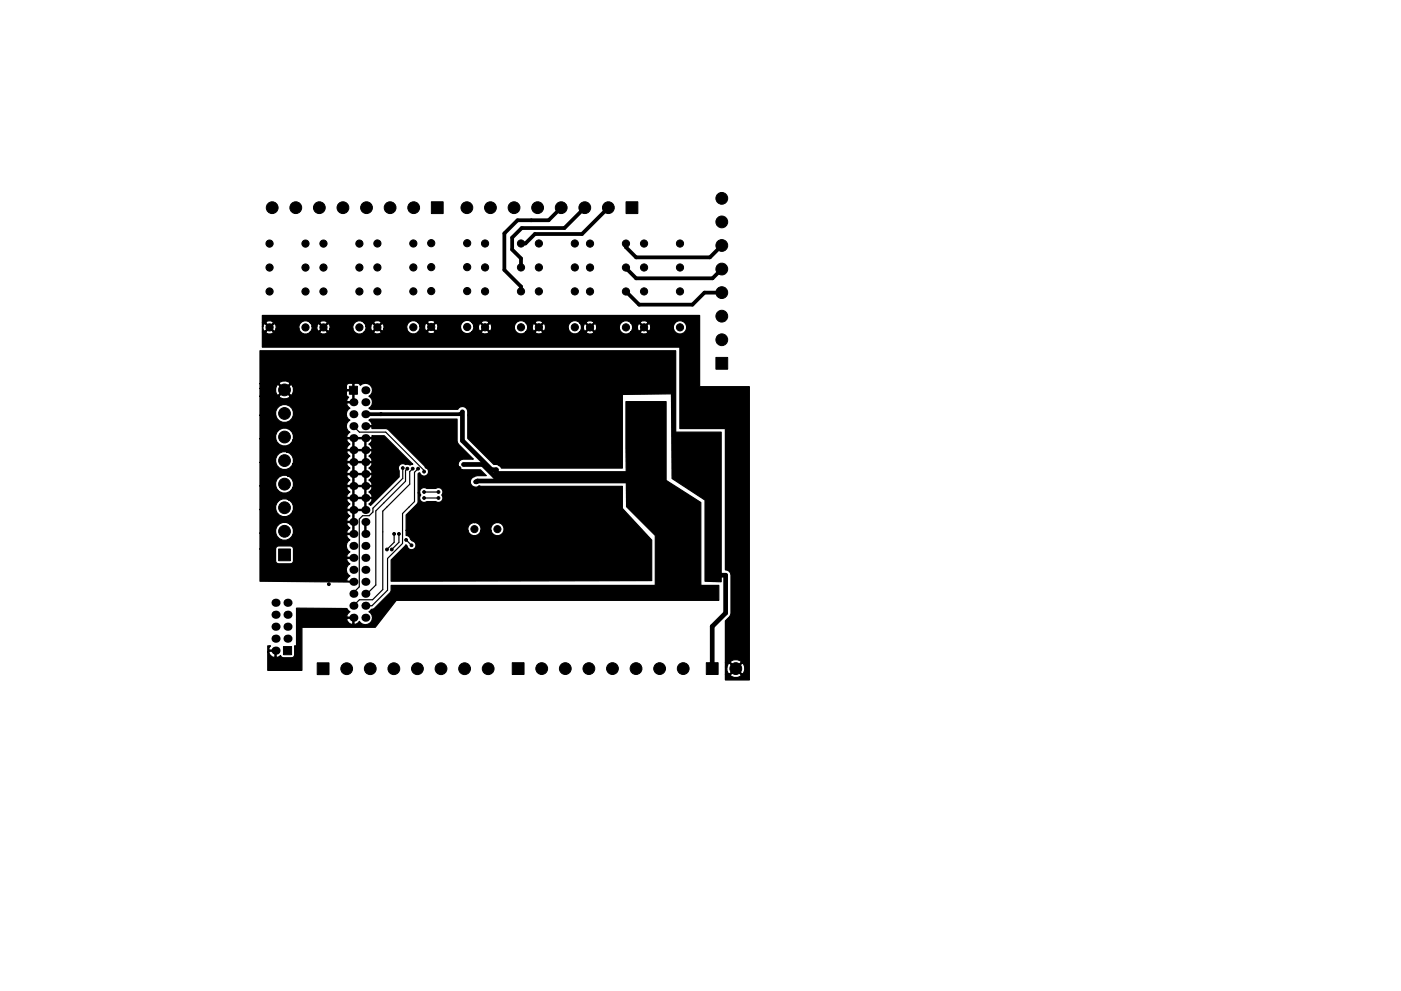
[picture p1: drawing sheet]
<svg xmlns="http://www.w3.org/2000/svg" width="297mm" height="210mm" viewBox="0 0 297 210" stroke-linecap="round" stroke-linejoin="round" font-family="sans-serif">
<g fill="#000" stroke="#000" stroke-width=".21">
<path d="M91.5 42.8h2.5v2.5h-2.5zM132.7 42.8h2.5v2.5h-2.5zM151.8 75.8h2.5v2.5h-2.5zM74.1 81.9h1.7v1.7h-1.7zM59.1 116.5h2.5v2.5h-2.5zM60.1 137.2h1.7v1.7h-1.7zM67.3 140.6h2.5v2.5h-2.5zM108.6 140.6h2.5v2.5h-2.5zM149.8 140.6h2.5v2.5h-2.5z"/>
<circle cx="57.1" cy="51.7" r=".76"/>
<circle cx="57.1" cy="56.8" r=".76"/>
<circle cx="57.7" cy="44.1" r="1.25"/>
<circle cx="62.7" cy="44.1" r="1.25"/>
<circle cx="64.8" cy="51.7" r=".76"/>
<circle cx="64.8" cy="56.8" r=".76"/>
<circle cx="67.7" cy="44.1" r="1.25"/>
<circle cx="68.6" cy="51.7" r=".76"/>
<circle cx="68.6" cy="56.8" r=".76"/>
<circle cx="72.7" cy="44.1" r="1.25"/>
<circle cx="76.2" cy="51.7" r=".76"/>
<circle cx="76.2" cy="56.8" r=".76"/>
<circle cx="77.7" cy="44.1" r="1.25"/>
<circle cx="80" cy="56.7" r=".76"/>
<circle cx="80" cy="51.7" r=".76"/>
<circle cx="82.7" cy="44.1" r="1.25"/>
<circle cx="87.6" cy="51.7" r=".76"/>
<circle cx="87.6" cy="56.7" r=".76"/>
<circle cx="87.7" cy="44.1" r="1.25"/>
<circle cx="91.4" cy="56.7" r=".76"/>
<circle cx="91.4" cy="51.6" r=".76"/>
<circle cx="99" cy="44.1" r="1.25"/>
<circle cx="99" cy="51.6" r=".76"/>
<circle cx="99" cy="56.7" r=".76"/>
<circle cx="102.8" cy="56.7" r=".76"/>
<circle cx="102.8" cy="51.7" r=".76"/>
<circle cx="104" cy="44.1" r="1.25"/>
<circle cx="109" cy="44.1" r="1.25"/>
<circle cx="110.5" cy="56.7" r=".76"/>
<circle cx="110.5" cy="51.7" r=".76"/>
<circle cx="114" cy="44.1" r="1.25"/>
<circle cx="114.3" cy="56.7" r=".76"/>
<circle cx="114.3" cy="51.7" r=".76"/>
<circle cx="119" cy="44.1" r="1.25"/>
<circle cx="121.9" cy="56.7" r=".76"/>
<circle cx="121.9" cy="51.7" r=".76"/>
<circle cx="124" cy="44.1" r="1.25"/>
<circle cx="125.1" cy="51.7" r=".76"/>
<circle cx="125.1" cy="56.8" r=".76"/>
<circle cx="129" cy="44.1" r="1.25"/>
<circle cx="132.7" cy="56.8" r=".76"/>
<circle cx="132.7" cy="51.7" r=".76"/>
<circle cx="136.6" cy="56.8" r=".76"/>
<circle cx="136.6" cy="51.7" r=".76"/>
<circle cx="144.2" cy="56.8" r=".76"/>
<circle cx="144.2" cy="51.7" r=".76"/>
<circle cx="153" cy="52.1" r="1.25"/>
<circle cx="153" cy="47.1" r="1.25"/>
<circle cx="153" cy="57.1" r="1.25"/>
<circle cx="153" cy="42.1" r="1.25"/>
<circle cx="57.1" cy="69.5" r=".76"/>
<circle cx="57.1" cy="61.8" r=".76"/>
<circle cx="64.8" cy="69.5" r=".76"/>
<circle cx="64.8" cy="61.8" r=".76"/>
<circle cx="65" cy="75.4" r=".3"/>
<circle cx="66.4" cy="78.1" r=".3"/>
<circle cx="68.6" cy="61.8" r=".76"/>
<circle cx="68.6" cy="69.5" r=".76"/>
<circle cx="75.8" cy="75.4" r=".3"/>
<circle cx="76.2" cy="69.5" r=".76"/>
<circle cx="76.2" cy="61.8" r=".76"/>
<circle cx="77.5" cy="78" r=".3"/>
<circle cx="80" cy="69.4" r=".76"/>
<circle cx="80" cy="61.8" r=".76"/>
<circle cx="87.6" cy="61.8" r=".76"/>
<circle cx="87.6" cy="69.4" r=".76"/>
<circle cx="88.1" cy="79.5" r=".3"/>
<circle cx="88.9" cy="76.2" r=".3"/>
<circle cx="91.4" cy="61.8" r=".76"/>
<circle cx="91.4" cy="69.4" r=".76"/>
<circle cx="99" cy="69.4" r=".76"/>
<circle cx="99" cy="61.8" r=".76"/>
<circle cx="99.6" cy="79.2" r=".3"/>
<circle cx="100.3" cy="75.9" r=".3"/>
<circle cx="102.8" cy="69.4" r=".76"/>
<circle cx="102.8" cy="61.8" r=".76"/>
<circle cx="110.5" cy="69.4" r=".76"/>
<circle cx="110.5" cy="61.8" r=".76"/>
<circle cx="111.8" cy="76.2" r=".3"/>
<circle cx="114.3" cy="69.4" r=".76"/>
<circle cx="114.3" cy="61.8" r=".76"/>
<circle cx="121.9" cy="61.8" r=".76"/>
<circle cx="121.9" cy="69.4" r=".76"/>
<circle cx="123.1" cy="76.4" r=".3"/>
<circle cx="125.1" cy="69.5" r=".76"/>
<circle cx="125.1" cy="61.8" r=".76"/>
<circle cx="132.7" cy="69.5" r=".76"/>
<circle cx="132.7" cy="61.8" r=".76"/>
<circle cx="133.7" cy="78.1" r=".3"/>
<circle cx="136.6" cy="69.5" r=".76"/>
<circle cx="136.6" cy="61.8" r=".76"/>
<circle cx="144.2" cy="69.5" r=".76"/>
<circle cx="144.2" cy="61.8" r=".76"/>
<circle cx="153" cy="67.1" r="1.25"/>
<circle cx="153" cy="72.1" r="1.25"/>
<circle cx="153" cy="62.1" r="1.25"/>
<circle cx="60.3" cy="97.7" r="1.25"/>
<circle cx="60.3" cy="87.7" r="1.25"/>
<circle cx="60.3" cy="92.7" r="1.25"/>
<circle cx="60.3" cy="82.7" r="1.25"/>
<circle cx="80.8" cy="87.9" r=".3"/>
<circle cx="85.4" cy="99.3" r=".3"/>
<circle cx="86.4" cy="99.4" r=".3"/>
<circle cx="87.5" cy="99.4" r=".3"/>
<circle cx="88.6" cy="99.4" r=".3"/>
<circle cx="90.4" cy="99.1" r=".3"/>
<circle cx="97.4" cy="99.3" r=".3"/>
<circle cx="98" cy="87.4" r=".3"/>
<circle cx="98.3" cy="98.5" r=".3"/>
<circle cx="99.5" cy="88.1" r=".3"/>
<circle cx="102.5" cy="95.6" r=".3"/>
<circle cx="105.2" cy="99.7" r=".3"/>
<circle cx="105.9" cy="98.5" r=".3"/>
<circle cx="108.2" cy="82.4" r=".3"/>
<circle cx="117.3" cy="82.8" r=".3"/>
<circle cx="128.9" cy="81.1" r=".3"/>
<circle cx="137.4" cy="87.2" r=".3"/>
<circle cx="137.5" cy="97.4" r=".3"/>
<circle cx="138.3" cy="89" r=".3"/>
<circle cx="143" cy="92.1" r=".3"/>
<circle cx="147.8" cy="93.1" r=".3"/>
<circle cx="152" cy="93.7" r=".3"/>
<circle cx="60.3" cy="102.7" r="1.25"/>
<circle cx="60.3" cy="107.7" r="1.25"/>
<circle cx="60.3" cy="112.7" r="1.25"/>
<circle cx="82" cy="116.6" r=".3"/>
<circle cx="83.1" cy="116.6" r=".3"/>
<circle cx="83.6" cy="113.3" r=".3"/>
<circle cx="84.6" cy="113.3" r=".3"/>
<circle cx="86.1" cy="114.5" r=".3"/>
<circle cx="87.2" cy="115.7" r=".3"/>
<circle cx="89.9" cy="104.4" r=".3"/>
<circle cx="89.9" cy="100.1" r=".3"/>
<circle cx="89.9" cy="105.7" r=".3"/>
<circle cx="93" cy="105.7" r=".3"/>
<circle cx="93" cy="104.4" r=".3"/>
<circle cx="100.6" cy="112.3" r=".75"/>
<circle cx="100.6" cy="110.6" r=".3"/>
<circle cx="100.8" cy="102.2" r=".3"/>
<circle cx="101.6" cy="103.4" r=".3"/>
<circle cx="105.5" cy="112.3" r=".75"/>
<circle cx="110.6" cy="109" r=".3"/>
<circle cx="139.7" cy="100.8" r=".3"/>
<circle cx="146.3" cy="107.2" r=".3"/>
<circle cx="69.7" cy="123.9" r=".3"/>
<circle cx="72.1" cy="120.9" r=".3"/>
<circle cx="88.5" cy="122.2" r=".3"/>
<circle cx="91.3" cy="122.2" r=".3"/>
<circle cx="92.6" cy="126.4" r=".3"/>
<circle cx="98" cy="122.2" r=".3"/>
<circle cx="101.9" cy="122.2" r=".3"/>
<circle cx="102.7" cy="126.4" r=".3"/>
<circle cx="108.5" cy="122.2" r=".3"/>
<circle cx="113.2" cy="126.4" r=".3"/>
<circle cx="118.7" cy="122.2" r=".3"/>
<circle cx="121.7" cy="122.2" r=".3"/>
<circle cx="123.3" cy="126.4" r=".3"/>
<circle cx="129" cy="122.2" r=".3"/>
<circle cx="131.8" cy="122" r=".3"/>
<circle cx="133.6" cy="126.4" r=".3"/>
<circle cx="137" cy="120.3" r=".3"/>
<circle cx="143.3" cy="126.2" r=".3"/>
<circle cx="150.1" cy="122" r=".3"/>
<circle cx="150.7" cy="126.9" r=".3"/>
<circle cx="73.5" cy="141.9" r="1.25"/>
<circle cx="78.5" cy="141.9" r="1.25"/>
<circle cx="83.5" cy="141.9" r="1.25"/>
<circle cx="88.5" cy="141.9" r="1.25"/>
<circle cx="93.5" cy="141.9" r="1.25"/>
<circle cx="98.5" cy="141.9" r="1.25"/>
<circle cx="103.5" cy="141.9" r="1.25"/>
<circle cx="114.9" cy="141.9" r="1.25"/>
<circle cx="119.9" cy="141.9" r="1.25"/>
<circle cx="124.9" cy="141.9" r="1.25"/>
<circle cx="129.9" cy="141.9" r="1.25"/>
<circle cx="134.9" cy="141.9" r="1.25"/>
<circle cx="139.9" cy="141.9" r="1.25"/>
<circle cx="144.9" cy="141.9" r="1.25"/>
<circle cx="156" cy="141.9" r="1.25"/>
</g>
<g fill="#000">
<circle cx="74.9" cy="85.3" r=".85"/>
<circle cx="74.9" cy="93" r=".85"/>
<circle cx="74.9" cy="95.5" r=".85"/>
<circle cx="74.9" cy="98" r=".85"/>
<circle cx="74.9" cy="87.9" r=".85"/>
<circle cx="74.9" cy="90.4" r=".85"/>
<circle cx="77.5" cy="98" r=".85"/>
<circle cx="77.5" cy="87.9" r=".85"/>
<circle cx="77.5" cy="95.5" r=".85"/>
<circle cx="77.5" cy="85.3" r=".85"/>
<circle cx="77.5" cy="82.8" r=".85"/>
<circle cx="77.5" cy="90.4" r=".85"/>
<circle cx="77.5" cy="93" r=".85"/>
<circle cx="74.9" cy="105.7" r=".85"/>
<circle cx="74.9" cy="110.7" r=".85"/>
<circle cx="74.9" cy="100.6" r=".85"/>
<circle cx="74.9" cy="103.1" r=".85"/>
<circle cx="74.9" cy="113.3" r=".85"/>
<circle cx="74.9" cy="108.2" r=".85"/>
<circle cx="74.9" cy="118.4" r=".85"/>
<circle cx="74.9" cy="115.8" r=".85"/>
<circle cx="77.5" cy="100.6" r=".85"/>
<circle cx="77.5" cy="103.1" r=".85"/>
<circle cx="77.5" cy="105.7" r=".85"/>
<circle cx="77.5" cy="108.2" r=".85"/>
<circle cx="77.5" cy="113.3" r=".85"/>
<circle cx="77.5" cy="110.7" r=".85"/>
<circle cx="77.5" cy="115.8" r=".85"/>
<circle cx="77.5" cy="118.4" r=".85"/>
<circle cx="58.4" cy="127.9" r=".86"/>
<circle cx="58.4" cy="138" r=".86"/>
<circle cx="58.4" cy="135.5" r=".86"/>
<circle cx="58.4" cy="133" r=".86"/>
<circle cx="58.4" cy="130.4" r=".86"/>
<circle cx="61" cy="133" r=".86"/>
<circle cx="61" cy="135.5" r=".86"/>
<circle cx="61" cy="130.4" r=".86"/>
<circle cx="61" cy="127.9" r=".86"/>
<circle cx="74.9" cy="120.9" r=".85"/>
<circle cx="74.9" cy="128.5" r=".85"/>
<circle cx="74.9" cy="123.4" r=".85"/>
<circle cx="74.9" cy="126" r=".85"/>
<circle cx="74.9" cy="131.1" r=".85"/>
<circle cx="77.5" cy="120.9" r=".85"/>
<circle cx="77.5" cy="123.4" r=".85"/>
<circle cx="77.5" cy="128.5" r=".85"/>
<circle cx="77.5" cy="126" r=".85"/>
<circle cx="77.5" cy="131.1" r=".85"/>
</g>
<path d="M98 87.4v6.1l6.2 6.2h1v.5l.2 .3h29.7M98.3 98.5h4l2.7 2.7h30.2M135.1 102.1h-33.9l-.4 .1M150.1 122h3.7v8.1l-2.8 2.8v9" fill="none" stroke="#000" stroke-width="1"/>
<path d="M119 44.1l-2.7 2.6h-6.6l-2.8 2.8v7.8l3.6 3.5v1M124 44.1l-4.3 4.3h-9.1l-2 2v2.6l1.9 1.8v1.9M129 44.1l-5.6 5.6h-10l-2 2h-.9M132.7 51.7v.7l2.2 2.2h15.6l2.5-2.5M132.7 56.8l2.2 2.2h16.2l1.9-1.9M132.7 61.8l2.8 2.8h11.3l2.6-2.5h3.6M98 87.4l-.5 .5h-20" fill="none" stroke="#000" stroke-width=".8"/>
<g fill="none" stroke="#000" stroke-width=".25">
<path d="M132.7 56.8h.1M152.4 52.1h.6M132.7 61.8h.3M74.9 90.4l1.3 1.3h5.6l8.1 8.1v.3M85.4 99.3v2.2l-6.3 6.3v.8l-.8 .8h-1.4l-.7 .7v14.4l-1.3 1.2v.3M86.4 99.4l-.4 .4v2.3l-6.3 6.3v15.7l-1.9 1.9h-.3v-.1M87.5 99.4l-.6 .7v2.6l-5.7 5.8v16.6l-2.2 2.1h-2.8l-1.3 1.3M88.6 99.4l-.7 .8v6.2l-2.6 2.6v6.3l-3.1 3.2v6.7l-3.3 3.3h-1.4M138.3 89v.1M83.6 113.3v1.8l-1.6 1.5M84.6 113.3v1.8l-1.5 1.5M86.1 114.5l1.1 1.2"/>
<path d="M89.9 104.4h3.1M89.9 105.7h3.1"/>
</g>
<path d="M78.2 89.2l.4-.3h18.3l.1 5 3.4 3.5h-2.1a1.14 1.14 0 0 0-1.2 1.1 1.14 1.14 0 0 0 1.2 1.2h3.6l1.2 1.2-2.3 .1a1.21 1.21 0 0 0-1 1.6 1.21 1.21 0 0 0 1.8 .6h30.4v4.7l6.2 6.7v8.6l-55.3 .1v-4.5l3.2-3.2 .2 .2a.95 .95 0 0 0 1 .8 .95 .95 0 0 0 .9-.9 .95 .95 0 0 0-.8-.9l-.4-.4a.9 .9 0 0 0-.9-.8v-1.1h13.1a1.41 1.41 0 0 0 1.4 1.2 1.41 1.41 0 0 0 1.4-1.2h2.1a1.41 1.41 0 0 0 2.1 .9 1.41 1.41 0 0 0 0-2.3 1.41 1.41 0 0 0-2.1 .9v.5h-2.1a1.41 1.41 0 0 0-1.4-1.6 1.41 1.41 0 0 0-1.4 1.6h-13.1v-3.2l2.5-2.6v-2.1h.4l.2 .4a.94 .94 0 0 0 0 1.3 .94 .94 0 0 0 1.3 .1h1.9a.94 .94 0 0 0 1.3-.1 .94 .94 0 0 0 0-1.3 .94 .94 0 0 0 0-1.3 .94 .94 0 0 0-1.3-.1h-1.9a.95 .95 0 0 0-1.1 0 .95 .95 0 0 0-.4 1h-.4v-4.1l.4-.2a.95 .95 0 0 0 1.5 .5 .95 .95 0 0 0 0-1.5l-8.4-8.3-3.3-.1v-.4l-1.5 .1v-.3h1.5l.1-.2-.2-.4zM55.1 74.4h88.2v17.2l9.6 .1v31.7l-3.4-.1v-17.2l-7-4.6-.2-17.9-10.3 .1v15.6l-25.7-.1a1.36 1.36 0 0 0-1.6-.7l-5.5-5.5v-5.6a1.12 1.12 0 0 0-.9-1.1 1.12 1.12 0 0 0-1.2 .5h-18.5l-.4-.2 .3-.2a1.46 1.46 0 0 0-.3-2.3 1.49 1.49 0 0 0 .4-2.2 1.49 1.49 0 0 0-2.2-.1l-.5-.5h-.7l-.1 .2v4h-1.5l-.1 .2 .2 .4 .5 .5-.3 .2a1.46 1.46 0 0 0 .3 2.3 1.44 1.44 0 0 0 0 2.6l-.5 .5-.2 .4 .1 .2h5.2v-.4h2.7l6 6.1-.6 .2-.4-.2-.5 .1a.94 .94 0 0 0-1.3 0 .94 .94 0 0 0-.1 1.3v1.3l-6 6-.4-.3 .5-.5 .2-.4-.1-.2h-1.2v2.5h-2.5v5.1h-1.5l-.1 .2 .2 .4 .5 .5-.3 .3a1.46 1.46 0 0 0 .3 2.3l-.5 .5-.2 .4 .1 .2h1.5v.3h-1.5l-.1 .2 .2 .4 .5 .5-.3 .2a1.46 1.46 0 0 0 .3 2.4l-.5 .5-.2 .4 .1 .2h1.5v.2l-20-.2v-6.8h3.3v2.5a.65 .65 0 0 0 .7 .6h2.5l.4-.2 .2-.4v-2.5a.65 .65 0 0 0-.6-.7l-2.8 .1-.4 .6h-3.3v-3.4h3.3a1.92 1.92 0 0 0 3 1.2 1.92 1.92 0 0 0-.1-3.2h12.2l.2 .4 .5 .5-.5 .5-.2 .4 .1 .3h1.2v-2.3h-1.2l-.1 .2h-12.2l-.6-.3a1.92 1.92 0 0 0-2.3 2.3h-3.3v-5h3.3l.3 .7a1.89 1.89 0 0 0 3.3-.2h11.5l.2 .4 .5 .5-.5 .5-.2 .4 .1 .2h1.2v-2.3h-1.2l-.1 .3h-11.5l.2-.5a1.83 1.83 0 0 0-1.1-2.1h12.4l.2 .4 .5 .5-.5 .5-.2 .4 .1 .3h1.2v-2.3h.3v2.3h2.2v-2.3h-3.7l-.1 .2h-12.4l-.4-.2a1.92 1.92 0 0 0-2.3 2.3h-3.3v-5h3.3l.3 .7a1.88 1.88 0 0 0 3.4-.3h11.4l.2 .4 .5 .5-.5 .5-.2 .4 .1 .2h1.2v-2.3h.3v2.3h2.2v-2.3h.3v2.3h1.2l.1-.2-.2-.4-.5-.5 .5-.5 .2-.4-.1-.3h-5.2l-.1 .3h-11.4a1.81 1.81 0 0 0-1.2-2.6h12.6l.2 .4 .5 .5-.5 .6-.2 .4 .1 .2h1.2v-2.3h.3v2.3h2.2v-2.3h.3v2.3h1.2l.1-.2-.2-.4-.5-.6 .5-.5 .2-.4-.1-.2h-5.2l-.1 .2h-12.6a1.89 1.89 0 0 0-2.5 2.2h-3.3v-5h3.3l.3 .7a1.89 1.89 0 0 0 1.8 .8 1.89 1.89 0 0 0 1.6-1.2h11.4l.2 .4 .5 .5-.5 .5-.2 .4 .1 .3h1.2v-2.3h.3v2.3h2.2v-2.3h.3v2.3h1.2l.1-.3-.2-.4-.5-.5 .5-.5 .2-.4-.1-.2h-5.2l-.1 .2h-11.4a1.84 1.84 0 0 0-1.4-2.5h12.8l.2 .4 .5 .5-.5 .5-.2 .4 .1 .2h1.2v-2.3h.3v2.3h2.2v-2.3h.3v2.3h1.2l.1-.2-.2-.4-.5-.5 .5-.5 .2-.4-.1-.3h-5.2l-.1 .3h-12.8a1.91 1.91 0 0 0-2.3 2.2h-3.3v-5h3.3l.3 .7a1.89 1.89 0 0 0 1.9 .8 1.89 1.89 0 0 0 1.5-1.3h11.4l.2 .4 .5 .5-.5 .5-.2 .4 .1 .3h1.2v-2.3h.3v2.3h2.2v-2.3h.3v2.3h1.2l.1-.3-.2-.4-.5-.5 .5-.5 .2-.4-.1-.2h-5.2l-.1 .2h-11.4a1.91 1.91 0 0 0-1.7-2.5 1.91 1.91 0 0 0-2 2.3h-3.3v-5h3.3l.3 .7a1.92 1.92 0 0 0 3.2 0 1.92 1.92 0 0 0-1.2-3 1.92 1.92 0 0 0-2.3 2.3h-3.3v-4h4.1l.1 .2a1.52 1.52 0 0 0 2.2-.2l-1.2-1.2-1.1 1.2h-4.1v-1.7h3.3l.1 .7 .2 .6 .3 .2 1.1-1.2h.4l1.2 1.2 .3-.2 .2-.6h11.2v.7l.5 .5-.4 .7 .1 .2h1.2v-2.3h-1.2l-.2 .2h-11.2v-.8l-.2-.5h11.4v.7l.2 .2h1.2v-1.2l-.2-.2-.9 .1-.3 .4h-11.4l-.3-.2-1.2 1.1h-.4l-1.1-1.1-.3 .1-.3 .7h-3.3v-1h4.1l1.1 1.1 1.2-1.1a1.41 1.41 0 0 0-2.3 0h-4.1zM55.6 66.9h92.7l.1 15.1h10.5v62.3h-5.1v-1.1h1l.2 .3a1.52 1.52 0 0 0 2.2-.3l-1.2-1.2-1.2 1.2h-1v-1.7h.3v.8l.3 .6 .3 .1 1.1-1.1h.4l1.1 1.1 .3-.1a1.52 1.52 0 0 0-.3-2.2l-1.1 1.2h-.4l-1.1-1.2-.3 .1-.3 .7h-.3v-1h1l1.2 1.2 1.2-1.2a1.41 1.41 0 0 0-2.4 0h-1v-8.8l.9-.8 .3-.8v-8.1a1.14 1.14 0 0 0-1.2-1.1v-29.9l-9.7-.1v-17.2h-88.5v-3.3h.7a.93 .93 0 0 0 1.7 0l-.9-.8-.8 .8h-.7v-1.1h.1l.2 .9 .3 .1 .8-.8h.3l.8 .8 .3-.1 .1-.5h4.9a1.4 1.4 0 0 0 1 1.1 1.4 1.4 0 0 0 1.4-.4h2v.3a1.01 1.01 0 0 0 1.6-.3l-.8-.8-.8 .8h-2l.4-.7v-.4h1l.2 .9 .2 .1 .8-.8h.4l.8 .8 .2-.1 .2-.5h4.8a1.4 1.4 0 0 0 1 1.1 1.4 1.4 0 0 0 1.4-.4h2l.1 .3a1.01 1.01 0 0 0 1.5-.3l-.8-.8-.8 .8h-2l.4-.7v-.5h1l.2 1h.2l.8-.8h.4l.8 .8h.2l.2-.5h4.8a1.4 1.4 0 0 0 1.1 1.1 1.4 1.4 0 0 0 1.4-.4h1.9l.1 .2a1.01 1.01 0 0 0 1.5-.2l-.8-.8-.8 .8h-1.9l.3-.7v-.5h1l.2 .9 .2 .1 .8-.8h.4l.8 .8 .3-.1 .1-.4h4.9a1.4 1.4 0 0 0 2.3 .7h2l.1 .3a1.01 1.01 0 0 0 1.5-.3l-.8-.8-.8 .8h-2l.4-.7v-.5h1l.2 1h.3l.8-.8h.3l.8 .8h.3l.1-.5h4.9a1.4 1.4 0 0 0 .9 1.1 1.4 1.4 0 0 0 1.5-.4h2v.3a1.01 1.01 0 0 0 1.6-.3l-.8-.8-.8 .8h-2l.4-.7v-.5h.9l.2 1h.3l.8-.8h.3l.8 .8h.3l.1-.5h4.9a1.4 1.4 0 0 0 2.3 .7h1.5l.1 .3a1.01 1.01 0 0 0 1.5-.3l-.8-.8-.8 .8h-1.5l.5-.7v-.4h.4l.2 .9 .2 .1 .8-.8h.4l.8 .8 .2-.1 .2-.5h4.8a1.4 1.4 0 0 0 1 1.1 1.4 1.4 0 0 0 1.4-.4h2.1v.3a1.01 1.01 0 0 0 1.6-.3l-.8-.8-.8 .8h-2.1l.4-.7v-.5h1l.2 1 .3 .1 .8-.8h.3l.8 .8 .3-.1 .1-.5h4.9a1.42 1.42 0 0 0 2.2 .9 1.42 1.42 0 0 0 0-2.3 1.42 1.42 0 0 0-2.2 .9v.5h-4.9l-.1-1h-.3l-.8 .8h-.3l-.8-.8h-.3l-.2 .5h-1l-.4-.7h2.1l.8 .8 .8-.8a.93 .93 0 0 0-1.6 0h-2.1l-.2-.2a1.42 1.42 0 0 0-1.6 0 1.42 1.42 0 0 0-.6 1.4h-4.8l-.2-1h-.2l-.8 .8h-.4l-.8-.8h-.2l-.2 .6h-.4l-.4-.8h1.4l.8 .8 .8-.8-.1-.3a1.01 1.01 0 0 0-1.5 .3h-1.4l-.2-.2a1.42 1.42 0 0 0-1.6 0 1.42 1.42 0 0 0-.6 1.4h-4.9v-.6l-.1-.4-.3-.1-.8 .8h-.3l-.8-.8-.3 .1-.2 .5h-.9l-.4-.7h2l.8 .8 .8-.8-.1-.3a1.01 1.01 0 0 0-1.5 .3h-2l-.2-.2a1.42 1.42 0 0 0-1.6 0 1.42 1.42 0 0 0-.6 1.4h-4.9v-.6l-.1-.4-.3-.1-.8 .8h-.3l-.8-.8-.3 .1-.2 .5h-1l-.3-.7h1.9l.8 .8 .8-.8v-.3a1.01 1.01 0 0 0-1.6 .3h-1.9l-.3-.3a1.42 1.42 0 0 0-1.5 0 1.42 1.42 0 0 0-.6 1.5h-4.9v-.7l-.1-.4h-.3l-.8 .8h-.4l-.8-.8h-.2l-.2 .6h-1l-.4-.8h2l.8 .8 .8-.8v-.2a1.01 1.01 0 0 0-1.6 .2h-2l-.2-.1a1.42 1.42 0 0 0-1.6 0 1.42 1.42 0 0 0-.6 1.4h-4.8v-.6l-.2-.4-.2-.1-.8 .8h-.4l-.8-.8-.2 .1-.2 .5h-1l-.4-.7h2l.8 .8 .8-.8-.1-.3a1.01 1.01 0 0 0-1.5 .3h-2l-.2-.2a1.42 1.42 0 0 0-1.6 0 1.42 1.42 0 0 0-.6 1.4h-4.8v-.6l-.2-.4h-.2l-.8 .8h-.4l-.8-.8h-.2l-.2 .6h-1l-.4-.8h2l.8 .8 .8-.8-.1-.3a1.01 1.01 0 0 0-1.5 .3h-2l-.2-.2a1.42 1.42 0 0 0-1.6 0 1.42 1.42 0 0 0-.6 1.4h-4.9v-.6l-.1-.4h-.3l-.8 .8h-.3l-.8-.8h-.3l-.3 .6v-.8h.7l.8 .8 .9-.8-.1-.3a1.01 1.01 0 0 0-1.6 .3h-.7zM77.3 110.6h.3v2.8h-.3zM62.9 129l10.6 .1 .7 .7-.5 .5-.2 .4 .1 .2h1.5v1.5a1.03 1.03 0 0 0 1.1-.6 1.48 1.48 0 0 0 2.3 .3 1.48 1.48 0 0 0-.3-2.3l.5-.5 .7-.2 3.3-3.3 .2-.6v-1h56v-10.6l-6.1-6.1-.1-22.3h8.5v16.7l7.4 4.7v17.5l.1 .1h3.7v3.2h-68.3l-4.5 5.7h-15.6v9.1h-7.2v-3.8h.2a1.09 1.09 0 0 0 1.3 1v-1.2h-1.2l-.1 .2h-.2v-1.4h.6l-.4 .7 .1 .2h1.5l-.1 1.5 .3 .1 .7-.4 .3 .4 2 .1a.65 .65 0 0 0 .7-.7l-.1-1.9 .5-.1v-5.5h10.6a1.12 1.12 0 0 0 1.3 1v-1.2h-1.2l-.1 .2h-10.6zM77.3 123.3h.3v.2h-.3z" fill="#000" stroke="#000" stroke-width=".25"/>
</svg>
